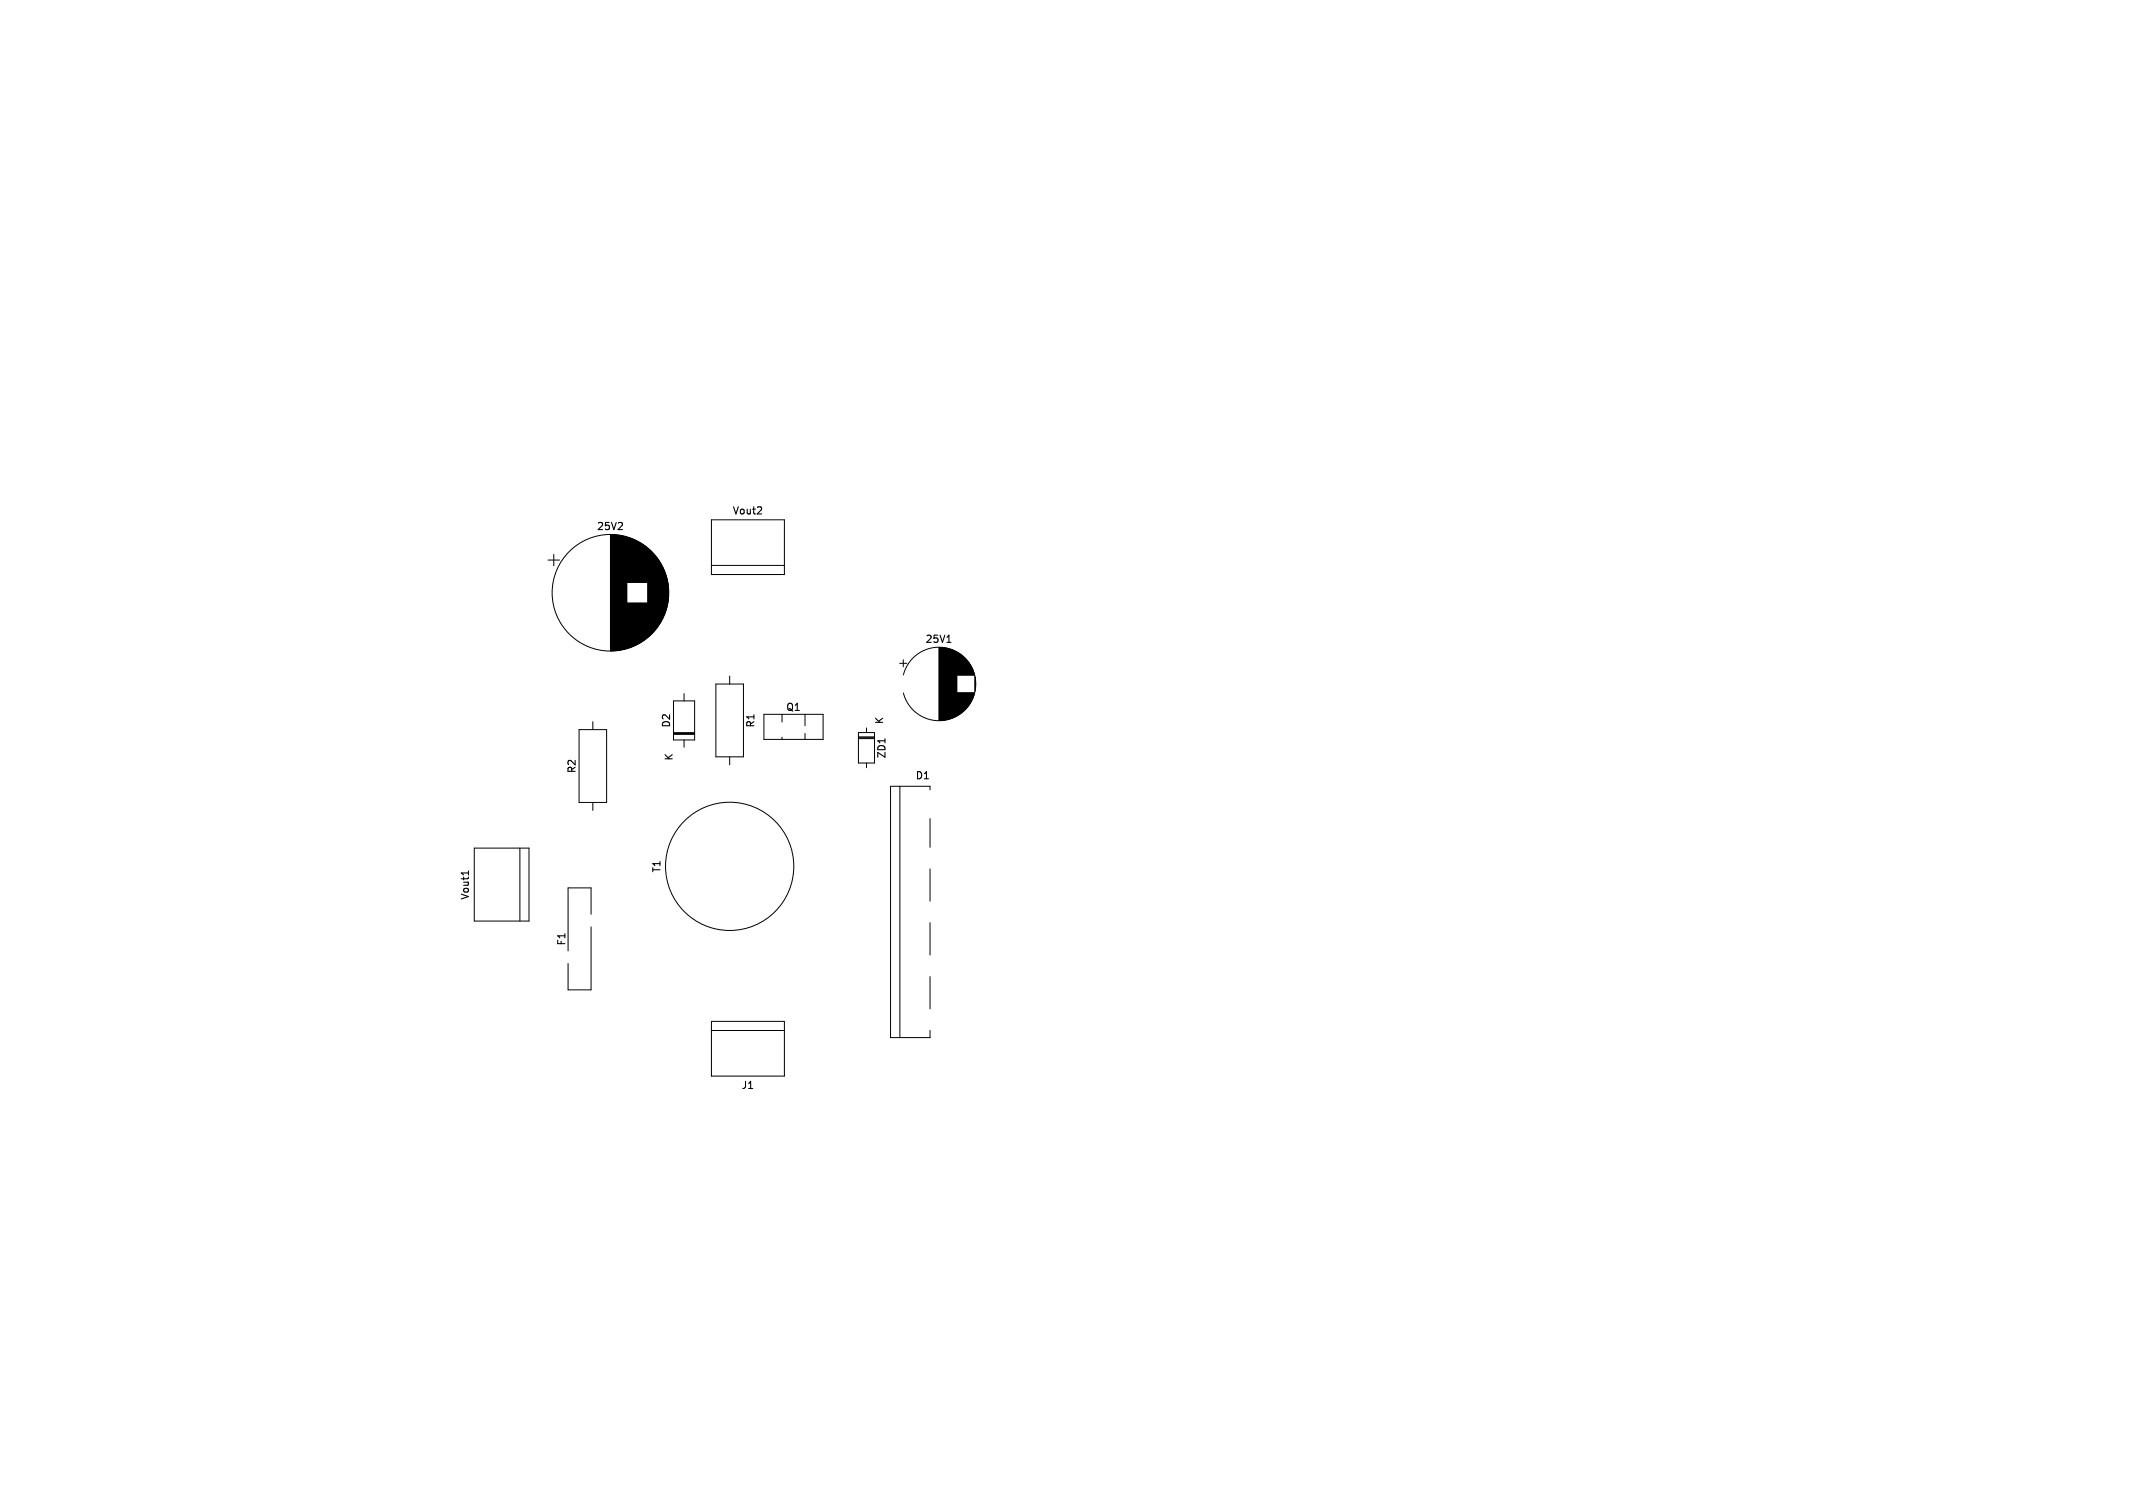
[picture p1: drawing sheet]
<svg xmlns="http://www.w3.org/2000/svg" width="297mm" height="210mm" viewBox="0 0 297 210" stroke-linecap="round" stroke-linejoin="round" font-family="sans-serif">
<defs><g id="words">
<g font-size="1.4">
<text x="102" y="71.8">Vout2</text>
<text x="83.1" y="74">25V2</text>
<text x="128.8" y="89.7">25V1</text>
<text x="93.5" y="101.4" transform="rotate(-90 93.5 101.4)">D2</text>
<text x="105.2" y="101.4" transform="rotate(-90 105.2 101.4)">R1</text>
<text x="109.4" y="99.2">Q1</text>
<text x="123.1" y="100.9" transform="rotate(-90 123.1 100.9)">K</text>
<text x="80.3" y="107.7" transform="rotate(-90 80.3 107.7)">R2</text>
<text x="93.8" y="106" transform="rotate(-90 93.8 106)">K</text>
<text x="123.5" y="105.7" transform="rotate(-90 123.5 105.7)">ZD1</text>
<text x="127.4" y="108.7">D1</text>
<text x="65.5" y="125.4" transform="rotate(-90 65.5 125.4)">Vout1</text>
<text x="92.1" y="121.6" transform="rotate(-90 92.1 121.6)">T1</text>
<text x="78.9" y="131.7" transform="rotate(-90 78.9 131.7)">F1</text>
<text x="103.2" y="151.8">J1</text>
</g>
</g></defs>
<path d="M131.8 89.5h.6" fill="none" stroke="#000" stroke-width=".15"/>
<g fill="none" stroke="#000" stroke-width=".14">
<path d="M76.3 78h1.6M77.1 77.2v1.6M85 74.5v16.1M85.1 74.5v16.1M85.2 74.5v16.1M85.3 74.5v16.1M85.4 74.5v16.1M85.5 74.5v16.1M85.6 74.5v16.1M85.7 74.5v16.1M85.8 74.5v16.1M85.9 74.5v16.1"/>
<path d="M86 74.5v16.1M86.1 74.5v16.1M86.2 74.6v15.9M86.3 74.6v15.9M86.4 74.6v15.9M86.5 74.6v15.9M86.6 74.6v15.9M86.7 74.6v15.9M86.7 74.7v15.7M86.8 74.7v15.7M86.9 74.7v15.7M87 74.7v15.7"/>
<path d="M87.1 74.7v15.7M87.1 74.8v15.5M87.2 74.8v15.5M87.3 74.8v15.5M87.3 74.8v6.3M87.4 74.8v6.3M87.5 74.9v6.2M87.6 74.9v6.2M87.7 74.9v6.2M87.8 75v6.1M87.9 75v6.1M88 75v6.1"/>
<path d="M88 75.1v6M88.1 75.1v6M88.2 75.1v6M88.3 75.2v5.9M88.4 75.2v5.9M88.5 75.3v5.8M88.6 75.3v5.8M88.7 75.4v5.7M88.8 75.4v5.7M88.9 75.5v5.6M89 75.5v5.6M89.1 75.6v5.5"/>
<path d="M89.2 75.6v5.5M89.2 75.7v5.4M89.3 75.7v5.4M89.4 75.7v5.4M89.4 75.8v5.3M89.5 75.8v5.3M89.6 75.9v5.2M89.7 76v5.1M89.8 76v5.1M89.8 76.1v5M89.9 76.1v5M90 76.2v4.9"/>
<path d="M90.1 76.3v4.8M90.2 76.3v4.8M90.2 76.4v12.3M90.3 76.4v12.3M90.3 76.5v12.1M90.4 76.5v12.1M90.4 76.6v11.9M90.5 76.6v11.9M90.6 76.7v11.7M90.7 76.8v11.5M90.8 76.9v11.3M90.9 77v11.1"/>
<path d="M91 77.1v10.9M91 77.2v10.7M91.1 77.2v10.7M91.1 77.3v10.5M91.2 77.3v10.5M91.2 77.4v10.3M91.3 77.4v10.3M91.3 77.5v10.1M91.4 77.5v10.1M91.4 77.6v9.9M91.5 77.7v9.7M91.6 77.8v9.5"/>
<path d="M91.6 77.9v9.3M91.7 78v9.1M91.8 78.1v8.9M91.8 78.2v8.7M91.9 78.3v8.5M92 78.4v8.3M92 78.5v8.1M92.1 78.6v7.9M92.1 78.7v7.7M92.2 78.8v7.5M92.2 78.9v7.3M92.3 79v7.1"/>
<path d="M92.3 79.1v6.9M92.4 79.2v6.7M92.4 79.3v6.5M92.5 79.4v6.3M92.5 79.5v6.1M92.6 79.6v5.9M92.6 79.7v5.7M92.6 79.8v5.5M92.7 80v5.1M99.1 72.4h10.1v7.6h-10.1zM99.1 78.7h10.1M87.3 84v6.3"/>
<path d="M87.4 84v6.3M87.5 84v6.2M87.6 84v6.2M87.7 84v6.2M87.8 84v6.1M87.9 84v6.1M88 84v6.1M88 84v6M88.1 84v6M88.2 84v6M88.3 84v5.9M88.4 84v5.9"/>
<path d="M88.5 84v5.8M88.6 84v5.8M88.7 84v5.7M88.8 84v5.7M88.9 84v5.6M89 84v5.6M89.1 84v5.5M89.2 84v5.5M89.2 84v5.4M89.3 84v5.4M89.4 84v5.4M89.4 84v5.3"/>
<path d="M89.5 84v5.3M89.6 84v5.2M89.7 84v5.1M89.8 84v5.1M89.8 84v5M89.9 84v5M90 84v4.9M90.1 84v4.8M90.2 84v4.8M92.7 80.1v4.9M92.8 80.2v4.7M92.8 80.3v4.5"/>
<path d="M92.8 80.5v4.1M92.9 80.6v3.9M92.9 80.8v3.5M93 81v3.1M93 81.2v2.7M93 81.5v2.1M93.1 81.8v1.5M93.8 97.6h2.9v5.5h-2.9zM95.2 96.6v1M99.7 95.3h3.8v10.1h-3.8zM101.6 94.1v1.2M106.4 99.5h8.2v3.5h-8.2z"/>
<path d="M108.9 99.5v1M112.1 99.5v1.6M125.3 92.4h1M125.8 91.9v1M125.8 94a5.1 5.1 0 0 1 7.9-3 5.1 5.1 0 0 1 0 8.5 5.1 5.1 0 0 1-7.9-3M130.8 90.2v10.1M130.9 90.2v10.1M131 90.2v10.1M131.1 90.2v10.1M131.2 90.2v10.1M131.3 90.2v10.1M131.4 90.2v10.1"/>
<path d="M131.5 90.2v10.1M131.6 90.2v10.1M131.7 90.3v9.9M131.8 90.3v9.9M131.9 90.3v9.9M132 90.3v9.9M132.1 90.3v9.9M132.1 90.4v9.7M132.2 90.4v9.7M132.3 90.4v9.7M132.4 90.4v9.7M132.4 90.5v9.5"/>
<path d="M132.5 90.5v9.5M132.6 90.5v9.5M132.7 90.5v9.5M132.7 90.6v9.3M132.8 90.6v9.3M132.9 90.6v9.3M133 90.7v9.1M133.1 90.7v9.1M133.2 90.8v8.9M133.3 90.8v3.2M133.3 96.5v3.2M133.3 90.9v3.1"/>
<path d="M133.3 96.5v3.1M133.4 90.9v3.1M133.4 96.5v3.1M133.5 91v3M133.5 96.5v3M133.6 91v3M133.6 96.5v3M133.6 91.1v2.9M133.6 96.5v2.9M133.7 91.1v2.9M133.7 96.5v2.9M133.8 91.1v2.9"/>
<path d="M133.8 96.5v2.9M133.8 91.2v2.8M133.8 96.5v2.8M133.9 91.2v2.8M133.9 96.5v2.8M133.9 91.3v2.7M133.9 96.5v2.7M134 91.3v2.7M134 96.5v2.7M134 91.4v2.6M134 96.5v2.6M134.1 91.4v2.6"/>
<path d="M134.1 96.5v2.6M134.2 91.5v2.5M134.2 96.5v2.5M134.3 91.6v2.4M134.3 96.5v2.4M134.4 91.6v2.4M134.4 96.5v2.4M134.4 91.7v2.3M134.4 96.5v2.3M134.5 91.8v2.2M134.5 96.5v2.2M134.6 91.9v2.1"/>
<path d="M134.6 96.5v2.1M134.7 92v2M134.7 96.5v2M134.8 92.1v1.9M134.8 96.5v1.9M134.8 92.2v1.8M134.8 96.5v1.8M134.9 92.3v1.7M134.9 96.5v1.8M134.9 96.5v1.7M135 92.4v1.6M135 96.5v1.6"/>
<path d="M135 92.5v1.5M135 96.5v1.5M135.1 92.5v1.5M135.1 96.5v1.5M135.1 92.6v1.4M135.1 96.5v1.4M135.2 92.7v1.3M135.2 96.5v1.3M135.2 92.8v1.2M135.2 96.5v1.2M135.3 92.9v1.1M135.3 96.5v1.1"/>
<path d="M135.3 93v1M135.3 96.5v1M135.4 93v1M135.4 96.5v1M135.4 93.1v.9M135.4 96.5v.9M135.4 93.2v.8M135.4 96.5v.8M135.5 93.3v.7M135.5 96.5v.7M135.5 93.4v.6M135.5 96.5v.6"/>
<path d="M135.6 93.5v.5M135.6 96.5v.5M135.6 93.6v.4M135.6 96.5v.4M135.6 93.7v.3M135.6 96.5v.3M135.7 93.9v.1M135.7 96.5v.1M135.8 94.2v2.1M135.8 94.4v1.7M135.8 94.7v1.1M66 118.1h7.7v10.2h-7.7z"/>
<path d="M72.4 118.1v10.2M80.6 101.6h3.9v10.2h-3.9zM82.5 100.5v1.1M82.5 111.8v1.1M93.8 102h2.9M93.8 102.1h2.9M93.8 102.3h2.9M95.2 103.1v1M101.6 105.4v1.1M108.9 102.7v.3M112.1 102.1v.9M119.5 102h2.3v4.3h-2.3z"/>
<path d="M119.5 102.7h2.3M119.5 102.6h2.3M119.5 102.9h2.3M120.6 101.4v.6M120.6 106.3v.6M125.3 109.5v35M129.5 110v-.5h-5.5v35h5.5v-1M129.5 114v4M82.3 127.3v-3.6h-3.2v8.7M82.3 129.1v8.8h-3.2v-3.7M129.5 121v4.5M129.5 128.5v4.5"/>
<path d="M129.5 136v4.5M99.1 142.2h10.1v7.7h-10.1zM99.1 143.5h10.1"/>
<circle cx="85" cy="82.6" r="8.1"/>
<circle cx="101.6" cy="120.7" r="8.9"/>
</g>
<use href="#words"/>
</svg>
